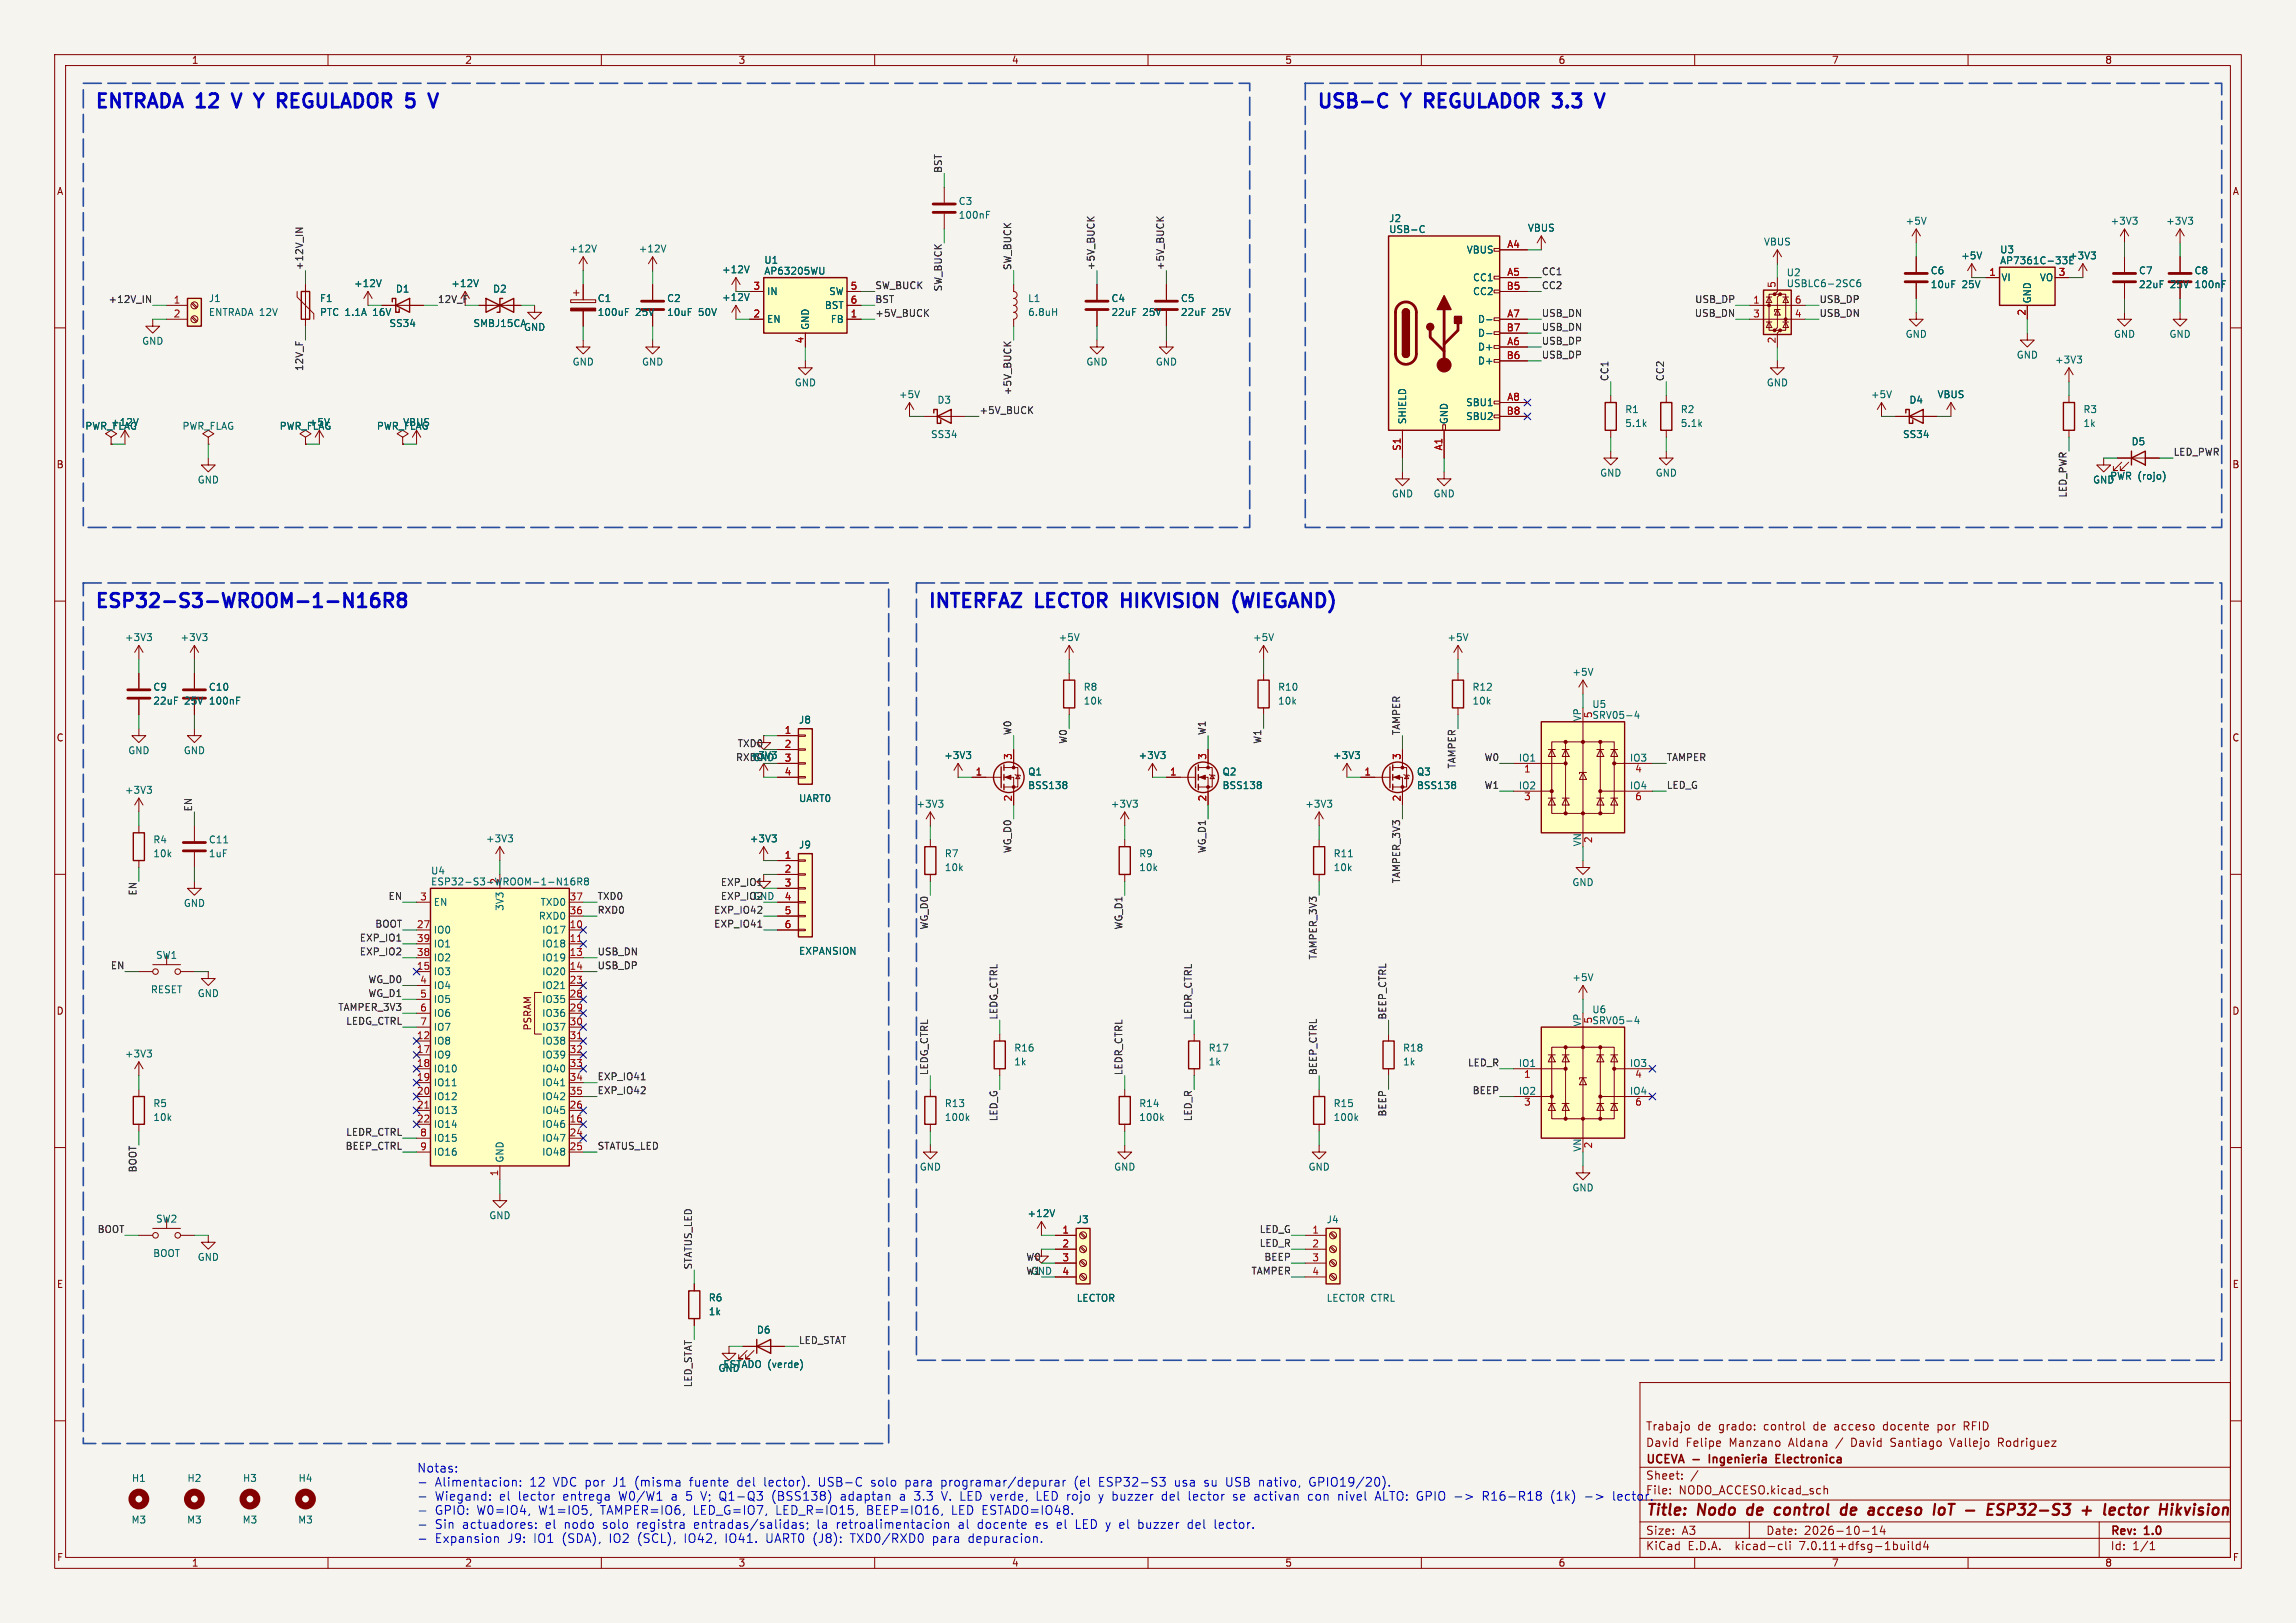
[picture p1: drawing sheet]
<svg xmlns="http://www.w3.org/2000/svg" width="420mm" height="297mm" viewBox="0 0 420 297" stroke-linecap="round" stroke-linejoin="round" font-family="sans-serif">
<defs><g id="words">
<g font-size="3.5" fill="#0000c2">
<text x="17.2" y="20.5">ENTRADA 12</text>
<text x="43.9" y="20.5">V</text>
<text x="48.9" y="20.5">Y</text>
<text x="54" y="20.5">REGULADOR 5</text>
<text x="240.8" y="20.5">USB-C</text>
<text x="256.8" y="20.5">Y</text>
<text x="261.8" y="20.5">REGULADOR 3.3</text>
<text x="17.2" y="111.9">ESP32-S3-WROOM-1-N16R8</text>
<text x="169.6" y="111.9">INTERFAZ</text>
<text x="189.7" y="111.9">LECTOR HIKVISION</text>
<text x="227.8" y="111.9">(WIEGAND)</text>
</g>
<g font-size="2.8" fill="#840000">
<text x="301" y="277.9">Title:</text>
<text x="310.6" y="277.9">Nodo</text>
<text x="320.5" y="277.9">de</text>
<text x="326.3" y="277.9">control</text>
<text x="339.2" y="277.9">de</text>
<text x="345.1" y="277.9">acceso</text>
<text x="364.4" y="277.9">-</text>
<text x="369.2" y="277.9">ESP32-S3</text>
<text x="387.3" y="277.9">+</text>
<text x="392.1" y="277.9">lector</text>
<text x="403.1" y="277.9">Hikvision</text>
</g>
<g font-size="2.2" fill="#0000c2">
<text x="76.2" y="269.8">Notas:</text>
<text x="79.5" y="272.4">Alimentacion:</text>
<text x="79.5" y="274.9">Wiegand:</text>
<text x="91.4" y="274.9">el</text>
<text x="95" y="274.9">lector</text>
<text x="97" y="272.4">12</text>
<text x="101.4" y="272.4">VDC por</text>
<text x="103.3" y="274.9">entrega</text>
<text x="112.5" y="272.4">J1</text>
<text x="113.6" y="274.9">W0/W1</text>
<text x="116.6" y="272.4">(misma</text>
<text x="123.3" y="274.9">a</text>
<text x="126.2" y="274.9">5</text>
<text x="126.8" y="272.4">fuente</text>
<text x="129" y="274.9">V; Q1-Q3</text>
<text x="135.7" y="272.4">del</text>
<text x="140.7" y="272.4">lector).</text>
<text x="142.3" y="274.9">(BSS138)</text>
<text x="150.8" y="272.4">USB-C</text>
<text x="155" y="274.9">adaptan</text>
<text x="160.5" y="272.4">solo</text>
<text x="165.9" y="274.9">a</text>
<text x="166.9" y="272.4">para</text>
<text x="168.7" y="274.9">3.3</text>
<text x="173.6" y="272.4">programar/depurar</text>
<text x="173.9" y="274.9">V. LED verde,</text>
<text x="191.6" y="274.9">LED rojo</text>
<text x="198.1" y="272.4">(el</text>
<text x="202.8" y="272.4">ESP32-S3</text>
<text x="203.3" y="274.9">y buzzer</text>
<text x="215.1" y="274.9">del</text>
<text x="216.8" y="272.4">usa</text>
<text x="220.1" y="274.9">lector</text>
<text x="222.3" y="272.4">su</text>
<text x="226.4" y="272.4">USB</text>
<text x="228.4" y="274.9">se</text>
<text x="232.4" y="274.9">activan</text>
<text x="232.6" y="272.4">nativo,</text>
<text x="241.9" y="272.4">GPIO19/20).</text>
<text x="242.4" y="274.9">con</text>
<text x="248" y="274.9">nivel</text>
<text x="255" y="274.9">ALTO: GPIO -&gt;</text>
<text x="275" y="274.9">R16-R18</text>
<text x="287.6" y="274.9">(1k)</text>
<text x="293.9" y="274.9">-&gt;</text>
<text x="299.2" y="274.9">lector.</text>
<text x="79.5" y="277.5">GPIO:</text>
<text x="79.5" y="280.1">Sin</text>
<text x="84.6" y="280.1">actuadores:</text>
<text x="87.3" y="277.5">W0=IO4,</text>
<text x="98.7" y="277.5">W1=IO5,</text>
<text x="99.9" y="280.1">el</text>
<text x="103.5" y="280.1">nodo</text>
<text x="110.1" y="277.5">TAMPER=IO6,</text>
<text x="110.6" y="280.1">solo</text>
<text x="117" y="280.1">registra</text>
<text x="127.2" y="277.5">LED_G=IO7,</text>
<text x="127.6" y="280.1">entradas/salidas;</text>
<text x="142.5" y="277.5">LED_R=IO15,</text>
<text x="150.3" y="280.1">la</text>
<text x="153.9" y="280.1">retroalimentacion</text>
<text x="159.2" y="277.5">BEEP=IO16,</text>
<text x="174.9" y="277.5">LED ESTADO=IO48.</text>
<text x="176.4" y="280.1">al</text>
<text x="180" y="280.1">docente</text>
<text x="190.8" y="280.1">es</text>
<text x="194.8" y="280.1">el</text>
<text x="198.3" y="280.1">LED y el</text>
<text x="210.2" y="280.1">buzzer</text>
<text x="219.4" y="280.1">del</text>
<text x="224.4" y="280.1">lector.</text>
<text x="79.5" y="282.7">Expansion</text>
<text x="92.9" y="282.7">J9:</text>
<text x="97.8" y="282.7">IO1</text>
<text x="103.1" y="282.7">(SDA),</text>
<text x="111.9" y="282.7">IO2</text>
<text x="117.2" y="282.7">(SCL),</text>
<text x="125.8" y="282.7">IO42,</text>
<text x="133.4" y="282.7">IO41.</text>
<text x="141.1" y="282.7">UART0 (J8):</text>
<text x="156.8" y="282.7">TXD0/RXD0</text>
<text x="171.9" y="282.7">para</text>
<text x="178.6" y="282.7">depuracion.</text>
</g>
<g font-size="2.1" fill="#840000">
<text x="301" y="262">Trabajo</text>
<text x="310.5" y="262">de</text>
<text x="314.4" y="262">grado:</text>
<text x="322.8" y="262">control</text>
<text x="332" y="262">de</text>
<text x="336" y="262">acceso</text>
<text x="345.1" y="262">docente</text>
<text x="355.2" y="262">por</text>
<text x="360.1" y="262">RFID</text>
<text x="301" y="268.2">UCEVA -</text>
<text x="301" y="265">David</text>
<text x="308.4" y="265">Felipe</text>
<text x="313.3" y="268.2">Ingenieria</text>
<text x="316.4" y="265">Manzano</text>
<text x="326.1" y="268.2">Electronica</text>
<text x="327.4" y="265">Aldana</text>
<text x="336.2" y="265">/</text>
<text x="339.1" y="265">David</text>
<text x="346.4" y="265">Santiago</text>
<text x="357.5" y="265">Vallejo</text>
<text x="366.4" y="265">Rodriguez</text>
<text x="301" y="271">Sheet:</text>
<text x="307.1" y="273.7">NODO_ACCESO.kicad_sch</text>
<text x="301" y="281.1">Size:</text>
<text x="307.6" y="281.1">A3</text>
<text x="323" y="281.1">Date:</text>
<text x="330" y="281.1">2026-10-14</text>
<text x="386" y="281.3">Rev:</text>
<text x="392.4" y="281.3">1.0</text>
<text x="301" y="283.9">KiCad</text>
<text x="308.7" y="283.9">E.D.A.</text>
<text x="317.6" y="283.9">kicad-cli</text>
<text x="329.5" y="283.9">7.0.11+dfsg-1build4</text>
<text x="386" y="283.9">Id:</text>
<text x="390.1" y="283.9">1/1</text>
</g>
<text font-size="2.1" fill="#0000c2" x="301" y="273.7">File:</text>
<g font-size="1.8" fill="#840000">
<text x="35" y="11.9">1</text>
<text x="85" y="11.9">2</text>
<text x="135" y="11.9">3</text>
<text x="185" y="11.9">4</text>
<text x="235" y="11.9">5</text>
<text x="285" y="11.9">6</text>
<text x="335" y="11.9">7</text>
<text x="385" y="11.9">8</text>
<text x="10.3" y="35.9">A</text>
<text x="408.3" y="35.9">A</text>
<text x="10.3" y="85.9">B</text>
<text x="408.2" y="85.9">B</text>
<text x="10.3" y="135.9">C</text>
<text x="408.2" y="135.9">C</text>
<text x="10.3" y="185.9">D</text>
<text x="408.2" y="185.9">D</text>
<text x="97.4" y="188.7" transform="rotate(-90 97.4 188.7)">PSRAM</text>
<text x="10.3" y="235.9">E</text>
<text x="408.3" y="235.9">E</text>
<text x="10.3" y="285.9">F</text>
<text x="35" y="286.9">1</text>
<text x="85" y="286.9">2</text>
<text x="135" y="286.9">3</text>
<text x="185" y="286.9">4</text>
<text x="235" y="286.9">5</text>
<text x="285" y="286.9">6</text>
<text x="335" y="286.9">7</text>
<text x="385" y="286.9">8</text>
<text x="408.3" y="285.9">F</text>
</g>
<g font-size="1.8" fill="#0f0f0f">
<text x="172.4" y="31.8" transform="rotate(-90 172.4 31.8)">BST</text>
<text x="55.5" y="49.5" transform="rotate(-90 55.5 49.5)">+12V_IN</text>
<text x="160" y="53">SW_BUCK</text>
<text x="172.4" y="53.4" transform="rotate(-90 172.4 53.4)">SW_BUCK</text>
<text x="185.1" y="49.5" transform="rotate(-90 185.1 49.5)">SW_BUCK</text>
<text x="200.3" y="49.5" transform="rotate(-90 200.3 49.5)">+5V_BUCK</text>
<text x="213" y="49.5" transform="rotate(-90 213 49.5)">+5V_BUCK</text>
<text x="281.9" y="50.5">CC1</text>
<text x="281.9" y="53">CC2</text>
<text x="19.8" y="55.5">+12V_IN</text>
<text x="80" y="55.5">12V_F</text>
<text x="160" y="55.5">BST</text>
<text x="160" y="58.1">+5V_BUCK</text>
<text x="281.9" y="58.1">USB_DN</text>
<text x="309.9" y="58.1">USB_DN</text>
<text x="310" y="55.5">USB_DP</text>
<text x="332.7" y="58.1">USB_DN</text>
<text x="332.7" y="55.5">USB_DP</text>
<text x="281.9" y="65.7">USB_DP</text>
<text x="281.9" y="63.2">USB_DP</text>
<text x="281.9" y="60.6">USB_DN</text>
<text x="55.5" y="68" transform="rotate(-90 55.5 68)">12V_F</text>
<text x="294.3" y="69.8" transform="rotate(-90 294.3 69.8)">CC1</text>
<text x="304.4" y="69.8" transform="rotate(-90 304.4 69.8)">CC2</text>
<text x="179.1" y="75.9">+5V_BUCK</text>
<text x="185.1" y="72.4" transform="rotate(-90 185.1 72.4)">+5V_BUCK</text>
<text x="397.5" y="83.5">LED_PWR</text>
<text x="378.1" y="91.2" transform="rotate(-90 378.1 91.2)">LED_PWR</text>
<text x="134.8" y="136.8">TXD0</text>
<text x="185.1" y="134.6" transform="rotate(-90 185.1 134.6)">W0</text>
<text x="195.2" y="136.2" transform="rotate(-90 195.2 136.2)">W0</text>
<text x="220.6" y="134.6" transform="rotate(-90 220.6 134.6)">W1</text>
<text x="230.8" y="136.2" transform="rotate(-90 230.8 136.2)">W1</text>
<text x="256.2" y="134.6" transform="rotate(-90 256.2 134.6)">TAMPER</text>
<text x="134.5" y="139.4">RXD0</text>
<text x="266.3" y="140.7" transform="rotate(-90 266.3 140.7)">TAMPER</text>
<text x="271.5" y="139.4">W0</text>
<text x="304.8" y="139.4">TAMPER</text>
<text x="35.2" y="148.6" transform="rotate(-90 35.2 148.6)">EN</text>
<text x="271.5" y="144.4">W1</text>
<text x="304.8" y="144.4">LED_G</text>
<text x="185.1" y="156.2" transform="rotate(-90 185.1 156.2)">WG_D0</text>
<text x="220.6" y="156.2" transform="rotate(-90 220.6 156.2)">WG_D1</text>
<text x="256.2" y="161.7" transform="rotate(-90 256.2 161.7)">TAMPER_3V3</text>
<text x="25.1" y="164" transform="rotate(-90 25.1 164)">EN</text>
<text x="71" y="164.8">EN</text>
<text x="109.2" y="164.8">TXD0</text>
<text x="109.2" y="167.3">RXD0</text>
<text x="130.5" y="167.3">EXP_IO42</text>
<text x="131.8" y="162.2">EXP_IO1</text>
<text x="131.8" y="164.8">EXP_IO2</text>
<text x="137.7" y="164.9">GND</text>
<text x="65.7" y="172.4">EXP_IO1</text>
<text x="68.6" y="169.8">BOOT</text>
<text x="130.5" y="169.8">EXP_IO41</text>
<text x="169.8" y="170.2" transform="rotate(-90 169.8 170.2)">WG_D0</text>
<text x="205.4" y="170.2" transform="rotate(-90 205.4 170.2)">WG_D1</text>
<text x="20.2" y="177.5">EN</text>
<text x="65.7" y="174.9">EXP_IO2</text>
<text x="67.3" y="180">WG_D0</text>
<text x="109.2" y="177.5">USB_DP</text>
<text x="109.2" y="174.9">USB_DN</text>
<text x="241" y="175.7" transform="rotate(-90 241 175.7)">TAMPER_3V3</text>
<text x="61.8" y="185.1">TAMPER_3V3</text>
<text x="67.3" y="182.5">WG_D1</text>
<text x="63.2" y="187.6">LEDG_CTRL</text>
<text x="182.5" y="186.7" transform="rotate(-90 182.5 186.7)">LEDG_CTRL</text>
<text x="218.1" y="186.7" transform="rotate(-90 218.1 186.7)">LEDR_CTRL</text>
<text x="253.7" y="186.7" transform="rotate(-90 253.7 186.7)">BEEP_CTRL</text>
<text x="109.2" y="197.8">EXP_IO41</text>
<text x="169.8" y="196.8" transform="rotate(-90 169.8 196.8)">LEDG_CTRL</text>
<text x="205.4" y="196.8" transform="rotate(-90 205.4 196.8)">LEDR_CTRL</text>
<text x="241" y="196.8" transform="rotate(-90 241 196.8)">BEEP_CTRL</text>
<text x="268.4" y="195.2">LED_R</text>
<text x="109.2" y="200.3">EXP_IO42</text>
<text x="269.3" y="200.3">BEEP</text>
<text x="63.2" y="207.9">LEDR_CTRL</text>
<text x="182.5" y="205.3" transform="rotate(-90 182.5 205.3)">LED_G</text>
<text x="218.1" y="205.3" transform="rotate(-90 218.1 205.3)">LED_R</text>
<text x="253.7" y="204.4" transform="rotate(-90 253.7 204.4)">BEEP</text>
<text x="25.1" y="214.7" transform="rotate(-90 25.1 214.7)">BOOT</text>
<text x="63.1" y="210.5">BEEP_CTRL</text>
<text x="109.2" y="210.5">STATUS_LED</text>
<text x="17.8" y="225.7">BOOT</text>
<text x="230.3" y="225.7">LED_G</text>
<text x="126.7" y="232.4" transform="rotate(-90 126.7 232.4)">STATUS_LED</text>
<text x="187.6" y="230.8">W0</text>
<text x="187.6" y="233.3">W1</text>
<text x="228.8" y="233.3">TAMPER</text>
<text x="230.3" y="228.3">LED_R</text>
<text x="231.2" y="230.8">BEEP</text>
<text x="146" y="246">LED_STAT</text>
<text x="126.7" y="254" transform="rotate(-90 126.7 254)">LED_STAT</text>
</g>
<g font-size="1.8" fill="#006464">
<text x="175.3" y="37.7">C3</text>
<text x="175.3" y="40.2">100nF</text>
<text x="254" y="40.8">J2</text>
<text x="348.5" y="41.3">+5V</text>
<text x="386" y="41.3">+3V3</text>
<text x="396.1" y="41.3">+3V3</text>
<text x="104" y="46.4">+12V</text>
<text x="116.7" y="46.4">+12V</text>
<text x="254" y="42.8">USB-C</text>
<text x="268.2" y="46.6">VBUS</text>
<text x="279.4" y="42.6">VBUS</text>
<text x="322.6" y="45.1">VBUS</text>
<text x="358.6" y="47.7">+5V</text>
<text x="365.8" y="46.6">U3</text>
<text x="378.4" y="47.7">+3V3</text>
<text x="64.7" y="52.7">+12V</text>
<text x="72.3" y="53.7">D1</text>
<text x="82.4" y="52.7">+12V</text>
<text x="90.1" y="53.7">D2</text>
<text x="132" y="50.2">+12V</text>
<text x="139.7" y="48.5">U1</text>
<text x="139.7" y="50.5">AP63205WU</text>
<text x="269.4" y="51.7">CC1</text>
<text x="326.7" y="50.7">U2</text>
<text x="326.7" y="52.7">USBLC6-2SC6</text>
<text x="353.1" y="50.4">C6</text>
<text x="353.1" y="52.9">10uF</text>
<text x="358.9" y="52.9">25V</text>
<text x="365.8" y="48.6">AP7361C-33E</text>
<text x="366" y="51.7">VI</text>
<text x="373" y="51.7">VO</text>
<text x="391.2" y="50.4">C7</text>
<text x="391.2" y="52.9">22uF</text>
<text x="397" y="52.9">25V 100nF</text>
<text x="401.3" y="50.4">C8</text>
<text x="38.1" y="55.5">J1</text>
<text x="38.1" y="58">ENTRADA 12V</text>
<text x="58.4" y="55.5">F1</text>
<text x="58.4" y="58">PTC 1.1A</text>
<text x="68.4" y="58">16V</text>
<text x="109.2" y="55.5">C1</text>
<text x="109.2" y="58">100uF</text>
<text x="116.3" y="58">25V</text>
<text x="121.9" y="55.5">C2</text>
<text x="121.9" y="58">10uF</text>
<text x="127.8" y="58">50V</text>
<text x="132" y="55.3">+12V</text>
<text x="140.2" y="59.3">EN</text>
<text x="140.2" y="54.2">IN</text>
<text x="150.8" y="56.7">BST</text>
<text x="151.6" y="54.2">SW</text>
<text x="151.9" y="59.3">FB</text>
<text x="188" y="58">6.8uH</text>
<text x="188" y="55.5">L1</text>
<text x="203.2" y="55.5">C4</text>
<text x="203.2" y="58">22uF</text>
<text x="209" y="58">25V</text>
<text x="215.9" y="55.5">C5</text>
<text x="215.9" y="58">22uF</text>
<text x="221.7" y="58">25V</text>
<text x="269.4" y="54.2">CC2</text>
<text x="270.3" y="59.3">D-</text>
<text x="371.7" y="55.6" transform="rotate(-90 371.7 55.6)">GND</text>
<text x="25.9" y="63.3">GND</text>
<text x="71.1" y="60">SS34</text>
<text x="86.5" y="60">SMBJ15CA</text>
<text x="95.8" y="60.7">GND</text>
<text x="148.2" y="60.5" transform="rotate(-90 148.2 60.5)">GND</text>
<text x="270.3" y="64.4">D+</text>
<text x="270.3" y="61.8">D-</text>
<text x="348.5" y="62">GND</text>
<text x="368.8" y="65.8">GND</text>
<text x="386.6" y="62">GND</text>
<text x="396.7" y="62">GND</text>
<text x="104.6" y="67.1">GND</text>
<text x="117.3" y="67.1">GND</text>
<text x="145.3" y="70.9">GND</text>
<text x="198.6" y="67.1">GND</text>
<text x="211.3" y="67.1">GND</text>
<text x="270.3" y="66.9">D+</text>
<text x="323.1" y="70.9">GND</text>
<text x="375.8" y="66.7">+3V3</text>
<text x="164.3" y="73.1">+5V</text>
<text x="171.4" y="74.1">D3</text>
<text x="257.4" y="77.7" transform="rotate(-90 257.4 77.7)">SHIELD</text>
<text x="265" y="77.7" transform="rotate(-90 265 77.7)">GND</text>
<text x="268.1" y="74.5">SBU1</text>
<text x="268.1" y="77.1">SBU2</text>
<text x="297.2" y="75.8">R1</text>
<text x="307.4" y="75.8">R2</text>
<text x="342.1" y="73.1">+5V</text>
<text x="349.2" y="74.1">D4</text>
<text x="354.3" y="73.1">VBUS</text>
<text x="381" y="75.8">R3</text>
<text x="15.5" y="78.8">PWR_FLAG</text>
<text x="20.2" y="78.1">+12V</text>
<text x="33.3" y="78.8">PWR_FLAG</text>
<text x="51.1" y="78.8">PWR_FLAG</text>
<text x="56.4" y="78.1">+5V</text>
<text x="68.8" y="78.8">PWR_FLAG</text>
<text x="73.6" y="78.1">VBUS</text>
<text x="170.2" y="80.4">SS34</text>
<text x="297.2" y="78.3">5.1k</text>
<text x="307.4" y="78.3">5.1k</text>
<text x="348" y="80.4">SS34</text>
<text x="381" y="78.3">1k</text>
<text x="389.8" y="81.7">D5</text>
<text x="36.1" y="88.7">GND</text>
<text x="292.6" y="87.4">GND</text>
<text x="302.8" y="87.4">GND</text>
<text x="382.8" y="88.7">GND</text>
<text x="385.9" y="88">PWR (rojo)</text>
<text x="254.5" y="91.2">GND</text>
<text x="262.1" y="91.2">GND</text>
<text x="22.8" y="117.5">+3V3</text>
<text x="32.9" y="117.5">+3V3</text>
<text x="193.5" y="117.5">+5V</text>
<text x="229.1" y="117.5">+5V</text>
<text x="264.7" y="117.5">+5V</text>
<text x="287.5" y="123.9">+5V</text>
<text x="27.9" y="126.6">C9</text>
<text x="27.9" y="129.1">22uF</text>
<text x="33.8" y="129.1">25V 100nF</text>
<text x="38.1" y="126.6">C10</text>
<text x="198.1" y="126.6">R8</text>
<text x="198.1" y="129.1">10k</text>
<text x="233.7" y="129.1">10k</text>
<text x="233.7" y="126.6">R10</text>
<text x="269.3" y="126.6">R12</text>
<text x="269.3" y="129.1">10k</text>
<text x="291.2" y="129.7">U5</text>
<text x="291.2" y="131.7">SRV05-4</text>
<text x="291.5" y="131.5" transform="rotate(-90 291.5 131.5)">5</text>
<text x="146.1" y="132.6">J8</text>
<text x="289.3" y="132.1" transform="rotate(-90 289.3 132.1)">VP</text>
<text x="23.4" y="138.2">GND</text>
<text x="33.5" y="138.2">GND</text>
<text x="137.1" y="139.1">+3V3</text>
<text x="137.7" y="139.5">GND</text>
<text x="172.6" y="139.1">+3V3</text>
<text x="188" y="142.1">Q1</text>
<text x="208.2" y="139.1">+3V3</text>
<text x="223.5" y="142.1">Q2</text>
<text x="243.7" y="139.1">+3V3</text>
<text x="259.1" y="142.1">Q3</text>
<text x="277.7" y="139.4">IO1</text>
<text x="298" y="139.4">IO3</text>
<text x="22.8" y="145.5">+3V3</text>
<text x="146.1" y="147">UART0</text>
<text x="167.5" y="148">+3V3</text>
<text x="188" y="144.6">BSS138</text>
<text x="203.1" y="148">+3V3</text>
<text x="223.5" y="144.6">BSS138</text>
<text x="238.7" y="148">+3V3</text>
<text x="259.1" y="144.6">BSS138</text>
<text x="277.7" y="144.5">IO2</text>
<text x="298" y="144.5">IO4</text>
<text x="27.9" y="154.5">R4</text>
<text x="38.1" y="154.5">C11</text>
<text x="88.8" y="154.3">+3V3</text>
<text x="137.1" y="154.3">+3V3</text>
<text x="146.1" y="155.5">J9</text>
<text x="289.3" y="155" transform="rotate(-90 289.3 155)">VN</text>
<text x="27.9" y="157.1">10k</text>
<text x="38.1" y="157.1">1uF</text>
<text x="78.7" y="160.2">U4</text>
<text x="91.2" y="162" transform="rotate(-90 91.2 162)">2</text>
<text x="172.7" y="157.1">R7</text>
<text x="172.7" y="159.6">10k</text>
<text x="208.3" y="157.1">R9</text>
<text x="208.3" y="159.6">10k</text>
<text x="243.8" y="159.6">10k</text>
<text x="243.8" y="157.1">R11</text>
<text x="33.5" y="166.2">GND</text>
<text x="78.7" y="162.2">ESP32-S3-WROOM-1-N16R8</text>
<text x="79.2" y="166">EN</text>
<text x="92.3" y="166.8" transform="rotate(-90 92.3 166.8)">3V3</text>
<text x="98.8" y="166">TXD0</text>
<text x="287.5" y="162.3">GND</text>
<text x="79.2" y="171">IO0</text>
<text x="79.2" y="173.6">IO1</text>
<text x="98.5" y="168.5">RXD0</text>
<text x="99.1" y="171">IO17</text>
<text x="99.1" y="173.6">IO18</text>
<text x="28.4" y="175.7">SW1</text>
<text x="79.2" y="178.7">IO3</text>
<text x="79.2" y="176.1">IO2</text>
<text x="99.1" y="176.1">IO19</text>
<text x="99.1" y="178.7">IO20</text>
<text x="146.1" y="174.9">EXPANSION</text>
<text x="287.5" y="179.7">+5V</text>
<text x="27.5" y="182">RESET</text>
<text x="36.1" y="182.7">GND</text>
<text x="79.2" y="181.2">IO4</text>
<text x="79.2" y="183.7">IO5</text>
<text x="99.1" y="181.2">IO21</text>
<text x="99.1" y="183.7">IO35</text>
<text x="291.2" y="185.6">U6</text>
<text x="79.2" y="191.4">IO8</text>
<text x="79.2" y="186.3">IO6</text>
<text x="79.2" y="188.8">IO7</text>
<text x="99.1" y="186.3">IO36</text>
<text x="99.1" y="188.8">IO37</text>
<text x="99.1" y="191.4">IO38</text>
<text x="289.3" y="188" transform="rotate(-90 289.3 188)">VP</text>
<text x="291.2" y="187.6">SRV05-4</text>
<text x="291.5" y="187.4" transform="rotate(-90 291.5 187.4)">5</text>
<text x="22.8" y="193.7">+3V3</text>
<text x="79.2" y="193.9">IO9</text>
<text x="79.2" y="196.4">IO10</text>
<text x="99.1" y="193.9">IO39</text>
<text x="99.1" y="196.4">IO40</text>
<text x="185.4" y="192.6">R16</text>
<text x="185.4" y="195.2">1k</text>
<text x="221" y="192.6">R17</text>
<text x="221" y="195.2">1k</text>
<text x="256.6" y="192.6">R18</text>
<text x="256.6" y="195.2">1k</text>
<text x="277.7" y="195.3">IO1</text>
<text x="298" y="195.3">IO3</text>
<text x="27.9" y="202.8">R5</text>
<text x="79.2" y="199">IO11</text>
<text x="79.2" y="201.5">IO12</text>
<text x="99.1" y="199">IO41</text>
<text x="99.1" y="201.5">IO42</text>
<text x="172.7" y="202.8">R13</text>
<text x="208.3" y="202.8">R14</text>
<text x="243.8" y="202.8">R15</text>
<text x="277.7" y="200.4">IO2</text>
<text x="298" y="200.4">IO4</text>
<text x="27.9" y="205.3">10k</text>
<text x="79.2" y="204.1">IO13</text>
<text x="79.2" y="206.6">IO14</text>
<text x="79.2" y="209.1">IO15</text>
<text x="99.1" y="206.6">IO46</text>
<text x="99.1" y="209.1">IO47</text>
<text x="99.1" y="204.1">IO45</text>
<text x="172.7" y="205.3">100k</text>
<text x="208.3" y="205.3">100k</text>
<text x="243.8" y="205.3">100k</text>
<text x="79.2" y="211.7">IO16</text>
<text x="92.3" y="212.9" transform="rotate(-90 92.3 212.9)">GND</text>
<text x="99.1" y="211.7">IO48</text>
<text x="168.1" y="214.4">GND</text>
<text x="203.7" y="214.4">GND</text>
<text x="239.3" y="214.4">GND</text>
<text x="289.3" y="210.9" transform="rotate(-90 289.3 210.9)">VN</text>
<text x="287.5" y="218.2">GND</text>
<text x="28.4" y="223.9">SW2</text>
<text x="89.4" y="223.3">GND</text>
<text x="187.9" y="222.9">+12V</text>
<text x="196.9" y="224.1">J3</text>
<text x="242.6" y="224.1">J4</text>
<text x="27.9" y="230.2">BOOT</text>
<text x="36.1" y="230.9">GND</text>
<text x="188.5" y="233.5">GND</text>
<text x="129.5" y="238.4">R6</text>
<text x="196.9" y="238.4">LECTOR</text>
<text x="242.6" y="238.4">LECTOR CTRL</text>
<text x="129.5" y="240.9">1k</text>
<text x="138.4" y="244.2">D6</text>
<text x="131.3" y="251.2">GND</text>
<text x="132.2" y="250.5">ESTADO (verde)</text>
<text x="24" y="271.4">H1</text>
<text x="34.2" y="271.4">H2</text>
<text x="44.3" y="271.4">H3</text>
<text x="54.5" y="271.4">H4</text>
<text x="24" y="279">M3</text>
<text x="34.1" y="279">M3</text>
<text x="44.3" y="279">M3</text>
<text x="54.4" y="279">M3</text>
</g>
<g font-size="1.8" fill="#a90000">
<text x="275.6" y="45.5">A4</text>
<text x="137.7" y="53.1">3</text>
<text x="155.5" y="53.1">5</text>
<text x="275.5" y="53.1">B5</text>
<text x="275.6" y="50.5">A5</text>
<text x="324.9" y="52.8" transform="rotate(-90 324.9 52.8)">5</text>
<text x="363.8" y="50.5">1</text>
<text x="376.5" y="50.5">3</text>
<text x="31.7" y="55.6">1</text>
<text x="31.7" y="58.2">2</text>
<text x="137.7" y="58.2">2</text>
<text x="155.5" y="58.2">1</text>
<text x="155.5" y="55.6">6</text>
<text x="275.6" y="58.2">A7</text>
<text x="320.6" y="55.6">1</text>
<text x="320.6" y="58.2">3</text>
<text x="328.2" y="58.2">4</text>
<text x="328.2" y="55.6">6</text>
<text x="370.6" y="57.9" transform="rotate(-90 370.6 57.9)">2</text>
<text x="147.1" y="62.9" transform="rotate(-90 147.1 62.9)">4</text>
<text x="275.5" y="65.8">B6</text>
<text x="275.5" y="60.7">B7</text>
<text x="275.6" y="63.2">A6</text>
<text x="324.9" y="62.9" transform="rotate(-90 324.9 62.9)">2</text>
<text x="275.5" y="75.9">B8</text>
<text x="275.6" y="73.4">A8</text>
<text x="256.3" y="82.6" transform="rotate(-90 256.3 82.6)">S1</text>
<text x="263.9" y="82.5" transform="rotate(-90 263.9 82.5)">A1</text>
<text x="143.4" y="134.4">1</text>
<text x="143.4" y="136.9">2</text>
<text x="143.4" y="139.4">3</text>
<text x="143.4" y="142">4</text>
<text x="178.4" y="142">1</text>
<text x="185.2" y="139.1" transform="rotate(-90 185.2 139.1)">3</text>
<text x="213.9" y="142">1</text>
<text x="220.7" y="139.1" transform="rotate(-90 220.7 139.1)">3</text>
<text x="249.5" y="142">1</text>
<text x="256.3" y="139.1" transform="rotate(-90 256.3 139.1)">3</text>
<text x="278.7" y="141.7">1</text>
<text x="299" y="141.7">4</text>
<text x="185.2" y="146.8" transform="rotate(-90 185.2 146.8)">2</text>
<text x="220.7" y="146.8" transform="rotate(-90 220.7 146.8)">2</text>
<text x="256.3" y="146.8" transform="rotate(-90 256.3 146.8)">2</text>
<text x="278.7" y="146.8">3</text>
<text x="299" y="146.8">6</text>
<text x="291.5" y="154.4" transform="rotate(-90 291.5 154.4)">2</text>
<text x="143.4" y="157.2">1</text>
<text x="143.4" y="159.8">2</text>
<text x="76.8" y="164.8">3</text>
<text x="104.1" y="167.4">36</text>
<text x="104.1" y="164.8">37</text>
<text x="143.4" y="162.3">3</text>
<text x="143.4" y="164.8">4</text>
<text x="143.4" y="167.4">5</text>
<text x="76.2" y="169.9">27</text>
<text x="76.2" y="172.5">39</text>
<text x="104.1" y="169.9">10</text>
<text x="104.1" y="172.5">11</text>
<text x="143.4" y="169.9">6</text>
<text x="76.2" y="177.5">15</text>
<text x="76.2" y="175">38</text>
<text x="104.1" y="175">13</text>
<text x="104.1" y="177.5">14</text>
<text x="76.8" y="180.1">4</text>
<text x="76.8" y="182.6">5</text>
<text x="76.8" y="185.2">6</text>
<text x="104.1" y="180.1">23</text>
<text x="104.1" y="182.6">28</text>
<text x="104.1" y="185.2">29</text>
<text x="76.2" y="190.2">12</text>
<text x="76.8" y="187.7">7</text>
<text x="104.1" y="187.7">30</text>
<text x="104.1" y="190.2">31</text>
<text x="76.2" y="192.8">17</text>
<text x="76.2" y="195.3">18</text>
<text x="76.2" y="197.9">19</text>
<text x="104.1" y="192.8">32</text>
<text x="104.1" y="195.3">33</text>
<text x="104.1" y="197.9">34</text>
<text x="278.7" y="197.6">1</text>
<text x="299" y="197.6">4</text>
<text x="76.2" y="200.4">20</text>
<text x="76.2" y="202.9">21</text>
<text x="104.1" y="202.9">26</text>
<text x="104.1" y="200.4">35</text>
<text x="278.7" y="202.6">3</text>
<text x="299" y="202.6">6</text>
<text x="76.2" y="205.5">22</text>
<text x="76.8" y="208">8</text>
<text x="104.1" y="205.5">16</text>
<text x="104.1" y="208">24</text>
<text x="76.8" y="210.6">9</text>
<text x="91.2" y="215.3" transform="rotate(-90 91.2 215.3)">1</text>
<text x="104.1" y="210.6">25</text>
<text x="291.5" y="210.3" transform="rotate(-90 291.5 210.3)">2</text>
<text x="194.2" y="225.8">1</text>
<text x="240" y="225.8">1</text>
<text x="194.2" y="228.3">2</text>
<text x="194.2" y="230.9">3</text>
<text x="194.2" y="233.4">4</text>
<text x="240" y="228.3">2</text>
<text x="240" y="230.9">3</text>
<text x="240" y="233.4">4</text>
</g>
</g></defs>
<path d="M0 0h420v297h-420z" fill="#f5f4ef" stroke="#f5f4ef" stroke-width=".18"/>
<g fill="none" stroke="#840000" stroke-width=".18">
<path d="M10 10h400v277h-400zM12 12h396v273h-396zM60 10v2M110 10v2M160 10v2M210 10v2M260 10v2M310 10v2M360 10v2M172.7 34.3v2.8M172.7 39.1v2.8M10 60h2"/>
<path d="M27.9 58.4v1.3h1.3l-1.3 1.3-1.2-1.3h1.2M30.5 58.4h3.8M30.5 55.9h3.8M35 58.1l.9 .8M35 55.5l.9 .9M35.2 57.9l.9 .9M35.2 55.4l.9 .8M54.4 53.3v1.1l3 3v1M55.9 52.1v7.6M67.3 53.3l-.8 1.3M67.3 53.3v2.6M67.3 53.3l.8 1.3"/>
<path d="M69.8 55.9h7.7M85.1 53.3l-.8 1.3M85.1 53.3v2.6M85.1 53.3l.8 1.3M87.6 55.9h7.6M97.8 55.9v1.3h1.3l-1.3 1.2-1.3-1.2h1.3M104.4 54.9h4.6v.5h-4.6zM104.9 53.6h1M105.4 53.1v1M106.7 47v2.5M106.7 52.1v2.8M106.7 56.9v2.8"/>
<path d="M106.7 47l-.8 1.3M106.7 47l.7 1.3M119.4 47l-.8 1.3M119.4 47v2.5M119.4 52.1v2.8M119.4 56.9v2.8M119.4 47l.7 1.3M134.6 55.9l-.7 1.3M134.6 50.8v2.5M134.6 55.9v2.5M134.6 55.9l.8 1.3M134.6 50.8l-.7 1.3"/>
<path d="M134.6 50.8l.8 1.3M137.2 58.4h2.5M137.2 53.3h2.5M154.9 58.4h2.6M154.9 53.3h2.6M154.9 55.9h2.6M185.4 52.1v1.2a.64 .64 0 0 1 .7 .7 .64 .64 0 0 1-.7 .6 .64 .64 0 0 1 .7 .6 .64 .64 0 0 1-.7 .7 .64 .64 0 0 1 .7 .6 .64 .64 0 0 1-.7 .7 .64 .64 0 0 1 .7 .6 .64 .64 0 0 1-.7 .6v1.3M200.7 52.1v2.8M200.7 56.9v2.8M213.4 52.1v2.8M213.4 56.9v2.8M273.3 58.2h1v.5h-1z"/>
<path d="M273.3 53.1h1v.5h-1zM273.3 50.5h1v.6h-1zM273.3 45.5h1v.5h-1zM274.3 45.7h5.1M274.3 50.8h5.1M274.3 58.4h5.1M274.3 53.3h5.1M281.9 43.2l-.7 1.3M281.9 43.2v2.5M281.9 43.2l.8 1.3M320 58.4h10.2M320 55.9h10.2"/>
<path d="M323.1 58.9h1M323.1 54.4h1M323.6 54.4l.5 1h-1zM323.6 58.9l.5 1h-1zM324.6 53.8h-1v6.7h1M325.1 56.6l.5 1.1h-1zM325.1 50.8v2.5l-.5 .5h1l-.5 .6v5.5l-.5 .6h1l-.5 .5v2.5M325.1 45.7l-.7 1.3M325.1 45.7v2.6M325.1 45.7l.8 1.3M325.6 56.6h-1v.4M325.6 53.8h1v6.7h-1"/>
<path d="M326.1 58.9h1.1M326.1 54.4h1.1M326.6 58.9l.6 1h-1.1zM326.6 54.4l.6 1h-1.1zM350.5 57.2v1.2h1.3l-1.3 1.3-1.3-1.3h1.3M350.5 41.9v2.6M350.5 47v2.8M350.5 51.8v2.8M350.5 41.9l-.7 1.3M350.5 41.9l.8 1.3M360.7 48.3l-.8 1.2M360.7 48.3v2.5"/>
<path d="M360.7 48.3l.7 1.2M363.2 50.8h2.6M370.8 55.9v2.5M375.9 50.8h2.6M381 48.3l-.8 1.2M381 48.3v2.5M381 48.3l.8 1.2M388.6 57.2v1.2h1.3l-1.3 1.3-1.3-1.3h1.3M388.6 41.9l-.7 1.3M388.6 41.9v2.6M388.6 47v2.8M388.6 51.8v2.8"/>
<path d="M388.6 41.9l.8 1.3M398.8 57.2v1.2h1.2l-1.2 1.3-1.3-1.3h1.3M398.8 41.9l-.8 1.3M398.8 41.9v2.6M398.8 47v2.8M398.8 51.8v2.8M398.8 41.9l.7 1.3M408 60h2M22.9 78.7l-.8 1.3M22.9 78.7v2.6M22.9 78.7l.7 1.3M58.4 78.7l-.7 1.3"/>
<path d="M58.4 78.7v2.6M58.4 78.7l.8 1.3M76.2 78.7l-.8 1.3M76.2 78.7v2.6M76.2 78.7l.8 1.3M106.7 62.2v1.3h1.2l-1.2 1.3-1.3-1.3h1.3M119.4 62.2v1.3h1.2l-1.2 1.3-1.3-1.3h1.3M147.3 66v1.3h1.3l-1.3 1.3-1.3-1.3h1.3M147.3 61v2.5M166.4 73.7l-.8 1.2M166.4 73.7v2.5M166.4 73.7l.7 1.2"/>
<path d="M168.9 76.2h7.6M200.7 62.2v1.3h1.2l-1.2 1.3-1.3-1.3h1.3M213.4 62.2v1.3h1.2l-1.2 1.3-1.3-1.3h1.3M256.5 78.7v5.1M263.9 77.7h.5v1h-.5zM264.2 78.7v5.1M273.3 75.9h1v.6h-1zM273.3 73.4h1v.5h-1zM273.3 65.8h1v.5h-1zM273.3 63.2h1v.6h-1zM273.3 60.7h1v.5h-1zM274.3 63.5h5.1"/>
<path d="M274.3 73.7h5.1M274.3 66h5.1M274.3 61h5.1M274.3 76.2h5.1M294.6 72.4v1.3M294.6 78.7v1.3M304.8 72.4v1.3M304.8 78.7v1.3M325.1 66v1.3h1.3l-1.3 1.3-1.3-1.3h1.3M344.2 73.7l-.8 1.2M344.2 73.7v2.5M344.2 73.7l.7 1.2"/>
<path d="M346.7 76.2h7.6M356.9 73.7l-.8 1.2M356.9 73.7v2.5M356.9 73.7l.7 1.2M370.8 61v1.2h1.3l-1.3 1.3-1.2-1.3h1.2M378.5 67.3v2.6M378.5 72.4v1.3M378.5 78.7v1.3M378.5 67.3l-.8 1.3M378.5 67.3l.7 1.3M20.3 80l1-.6-1-.7-1 .7 1 .6v1.3M20.3 81.3h.1"/>
<path d="M38.1 80l1-.6-1-.7-1 .7 1 .6v1.3M38.1 81.3h.1M38.1 83.8v1.3h1.3l-1.3 1.3-1.3-1.3h1.3M55.9 80l1-.6-1-.7-1 .7 1 .6v1.3M55.9 81.3h.1M73.7 80l1-.6-1-.7-1.1 .7 1.1 .6v1.3M73.7 81.3h.1M256.5 86.4v1.2h1.3l-1.3 1.3-1.2-1.3h1.2M264.2 86.4v1.2h1.2l-1.2 1.3-1.3-1.3h1.3M294.6 82.6v1.2h1.3l-1.3 1.3-1.2-1.3h1.2M304.8 82.6v1.2h1.3l-1.3 1.3-1.3-1.3h1.3M384.8 83.8v1.3h1.3l-1.3 1.3-1.3-1.3h1.3"/>
<path d="M387.3 83.8h7.7M388.1 84.6l-1.5 1.5h.7h-.7v-.8M389.4 84.6l-1.5 1.5h.7h-.7v-.8M10 110h2M25.4 118.1v2.6M25.4 118.1l-.8 1.3M25.4 118.1l.8 1.3M35.6 118.1v2.6M35.6 118.1l-.8 1.3M35.6 118.1l.7 1.3M195.6 118.1l-.8 1.3M195.6 118.1v2.6"/>
<path d="M195.6 118.1l.7 1.3M231.1 118.1l-.7 1.3M231.1 118.1v2.6M231.1 118.1l.8 1.3M266.7 118.1l-.8 1.3M266.7 118.1v2.6M266.7 118.1l.8 1.3M408 110h2M25.4 133.4v1.2h1.3l-1.3 1.3-1.3-1.3h1.3M25.4 123.2v2.8M25.4 128v2.8M35.6 133.4v1.2h1.2l-1.2 1.3-1.3-1.3h1.3"/>
<path d="M35.6 123.2v2.8M35.6 128v2.8M139.7 134.6v1.3h1.3l-1.3 1.3-1.3-1.3h1.3M139.7 139.7l-.8 1.3M139.7 139.7v2.5M139.7 139.7l.8 1.3M142.2 139.7h3.8M142.2 137.2h3.8M142.2 134.6h3.8M146 139.6h1.3v.2h-1.3zM146 137h1.3v.3h-1.3zM146 134.5h1.3v.2h-1.3z"/>
<path d="M175.3 139.7l-.8 1.3M175.3 139.7v2.5M175.3 139.7l.7 1.3M185.4 137.2v3.3M195.6 123.2v1.3M195.6 129.5v1.3M210.8 139.7l-.7 1.3M210.8 139.7v2.5M210.8 139.7l.8 1.3M221 137.2v3.3M231.1 123.2v1.3M231.1 129.5v1.3"/>
<path d="M246.4 139.7l-.8 1.3M246.4 139.7v2.5M246.4 139.7l.7 1.3M256.5 137.2v3.3M266.7 123.2v1.3M266.7 129.5v1.3M276.9 139.7h9.5M283.2 137.2h1.3M283.8 135.8h11.5v13h-11.5zM283.8 137.2l.7 1.2h-1.3zM285.7 137.2h1.3M286.4 137.2l.6 1.2h-1.3z"/>
<path d="M286.4 135.8v13M289.6 124.5v2.5M289.6 132.1v20.3M289.6 124.5l-.8 1.2M289.6 124.5l.7 1.2M292.1 137.2h1.3M292.7 137.2l.7 1.2h-1.3zM292.7 135.8v13M294.6 137.2h1.3M295.3 137.2l.6 1.2h-1.3zM295.3 139.7h7M10 160h2"/>
<path d="M25.4 146.1v2.5M25.4 151.1v1.3M25.4 157.5v1.3M25.4 146.1l-.8 1.2M25.4 146.1l.8 1.2M35.6 151.1v2.8M35.6 156v2.8M91.4 154.9l-.7 1.3M91.4 154.9v2.6M91.4 154.9l.8 1.3M139.7 154.9v2.6M139.7 154.9l-.8 1.3"/>
<path d="M139.7 154.9l.8 1.3M142.2 142.2h3.8M142.2 157.5h3.8M146 159.9h1.3v.2h-1.3zM146 157.4h1.3v.2h-1.3zM146 142.1h1.3v.3h-1.3zM170.2 148.6v2.5M170.2 153.7v1.2M170.2 148.6l-.8 1.3M170.2 148.6l.7 1.3M177.8 142.2h5.3M183.6 142.2h1.8v5.1"/>
<path d="M183.6 140.5h2.6v3.5h-2.6M185.7 141.7l.1 .2h.8l.1 .1M186.2 141.9l.4 .6h-.8zM205.7 148.6v2.5M205.7 153.7v1.2M205.7 148.6l-.7 1.3M205.7 148.6l.8 1.3M213.4 142.2h5.3M219.2 142.2h1.8v5.1M219.2 140.5h2.5v3.5h-2.5M221.2 141.7l.2 .2h.7l.1 .1M221.7 141.9l.4 .6h-.7z"/>
<path d="M241.3 148.6v2.5M241.3 153.7v1.2M241.3 148.6l-.8 1.3M241.3 148.6l.8 1.3M248.9 142.2h5.4M254.8 142.2h1.7v5.1M254.8 140.5h2.5v3.5h-2.5M256.8 141.7l.1 .2h.8l.1 .1M257.3 141.9l.4 .6h-.8zM276.9 144.8h6.9M283.2 146.1h1.3M283.8 146.1l.7 1.2h-1.3z"/>
<path d="M285.7 146.1h1.3M286.4 146.1l.6 1.2h-1.3zM289.6 157.5v1.3h1.2l-1.2 1.2-1.3-1.2h1.3M289.6 141.4l.6 1.2h-1.3zM290.2 141.4h-1.3v.2M292.1 146.1h1.3M292.7 146.1l.7 1.2h-1.3zM292.7 144.8h9.6M294.6 146.1h1.3M295.3 146.1l.6 1.2h-1.3zM408 160h2M25.4 177.8h2.5"/>
<path d="M27.9 176.5h5.1M30.5 174.8v1.7M33 177.8h2.6M35.6 161.3v1.3h1.2l-1.2 1.2-1.3-1.2h1.3M38.1 177.8v1.3h1.3l-1.3 1.2-1.3-1.2h1.3M76.2 165.1h2.5M76.2 170.2h2.5M76.2 177.8h2.5M76.2 172.7h2.5M76.2 175.3h2.5M91.4 160v2.6M104.1 165.1h2.6"/>
<path d="M104.1 167.6h2.6M104.1 170.2h2.6M104.1 177.8h2.6M104.1 172.7h2.6M104.1 175.3h2.6M139.7 160v1.3h1.3l-1.3 1.3-1.3-1.3h1.3M142.2 160h3.8M142.2 162.6h3.8M142.2 165.1h3.8M142.2 167.6h3.8M142.2 170.2h3.8M146 170.1h1.3v.2h-1.3z"/>
<path d="M146 167.5h1.3v.3h-1.3zM146 165h1.3v.2h-1.3zM146 162.4h1.3v.3h-1.3zM170.2 160v1.3M205.7 160v1.3M241.3 160v1.3M25.4 194.3v2.6M25.4 199.4v1.3M25.4 194.3l-.8 1.3M25.4 194.3l.8 1.3M76.2 195.6h2.5M76.2 193h2.5"/>
<path d="M76.2 190.5h2.5M76.2 198.1h2.5M76.2 180.3h2.5M76.2 182.9h2.5M76.2 185.4h2.5M76.2 188h2.5M99.1 181.6h-1.3v7.6h1.3M104.1 195.6h2.6M104.1 193h2.6M104.1 190.5h2.6M104.1 198.1h2.6M104.1 180.3h2.6"/>
<path d="M104.1 182.9h2.6M104.1 185.4h2.6M104.1 188h2.6M170.2 199.4v1.3M182.9 189.2v1.3M182.9 195.6v1.3M205.7 199.4v1.3M218.4 189.2v1.3M218.4 195.6v1.3M241.3 199.4v1.3M254 189.2v1.3M254 195.6v1.3"/>
<path d="M276.9 195.6h9.5M283.2 193h1.3M283.8 191.6h11.5v13.1h-11.5zM283.8 193l.7 1.3h-1.3zM285.7 193h1.3M286.4 193l.6 1.3h-1.3zM286.4 191.6v13.1M289.6 197.2l.6 1.3h-1.3zM289.6 180.3v2.6M289.6 188v20.3M289.6 180.3l-.8 1.3M289.6 180.3l.7 1.3"/>
<path d="M290.2 197.2h-1.3v.3M292.1 193h1.3M292.7 193l.7 1.3h-1.3zM292.7 191.6v13.1M294.6 193h1.3M295.3 193l.6 1.3h-1.3zM295.3 195.6h7M10 210h2M25.4 205.7v1.3M76.2 200.7h2.5M76.2 205.7h2.5M76.2 203.2h2.5"/>
<path d="M76.2 208.3h2.5M76.2 210.8h2.5M91.4 218.4v1.3h1.3l-1.3 1.3-1.2-1.3h1.2M91.4 213.4v2.5M104.1 200.7h2.6M104.1 205.7h2.6M104.1 203.2h2.6M104.1 208.3h2.6M104.1 210.8h2.6M170.2 209.6v1.2h1.2l-1.2 1.3-1.3-1.3h1.3M170.2 205.7v1.3M205.7 209.6v1.2h1.3l-1.3 1.3-1.2-1.3h1.2"/>
<path d="M205.7 205.7v1.3M241.3 209.6v1.2h1.3l-1.3 1.3-1.3-1.3h1.3M241.3 205.7v1.3M276.9 200.7h6.9M283.2 201.9h1.3M283.8 201.9l.7 1.3h-1.3zM285.7 201.9h1.3M286.4 201.9l.6 1.3h-1.3zM289.6 213.4v1.2h1.2l-1.2 1.3-1.3-1.3h1.3M292.1 201.9h1.3M292.7 201.9l.7 1.3h-1.3zM292.7 200.7h9.6"/>
<path d="M294.6 201.9h1.3M295.3 201.9l.6 1.3h-1.3zM408 210h2M25.4 226.1h2.5M27.9 224.8h5.1M30.5 223v1.8M33 226.1h2.6M38.1 226.1v1.2h1.3l-1.3 1.3-1.3-1.3h1.3M127 234.9v1.3M190.5 228.6v1.3h1.3l-1.3 1.2-1.3-1.2h1.3M190.5 223.5l-.8 1.3M190.5 223.5v2.6"/>
<path d="M190.5 223.5l.8 1.3M193 226.1h3.8M193 228.6h3.8M193 231.1h3.8M193 233.7h3.8M197.6 233.3l.9 .9M197.6 230.8l.9 .8M197.6 228.3l.9 .8M197.6 225.7l.9 .9M197.8 233.2l.8 .8M197.8 230.6l.8 .9M197.8 228.1l.8 .8"/>
<path d="M197.8 225.6l.8 .8M238.8 226.1h3.8M238.8 228.6h3.8M238.8 231.1h3.8M238.8 233.7h3.8M243.3 233.3l.9 .9M243.3 230.8l.9 .8M243.3 228.3l.9 .8M243.3 225.7l.9 .9M243.5 233.2l.8 .8M243.5 230.6l.8 .9M243.5 228.1l.8 .8"/>
<path d="M243.5 225.6l.8 .8M10 260h2M127 241.3v1.3M133.3 246.4v1.2h1.3l-1.3 1.3-1.2-1.3h1.2M135.9 246.4h7.6M136.7 247.1l-1.6 1.6h.8h-.8v-.8M137.9 247.1l-1.5 1.6h.8h-.8v-.8M300 253h108v32h-108zM408 260h2M300 278.5h108M300 274.5h108M300 268.5h108"/>
<path d="M305.5 272.5v.1M307.7 270.5v.2M307.7 269.8v.1M308.5 260.7l.4 .1 .1 .2-.1 .5-.4 .2M310.6 269.1l-1.3 1.9M314.7 263.8v.2l-.7 .2M320 278.5v3M320.9 261.5v.2M320.9 260.8v.1M329.9 260.2v1.3l.3 .2M333.7 272.5h.5l.1 .9M342.5 279.7l.4-.4v1.5"/>
<path d="M344.3 279.2l-.4 1.1h1M344.7 279.8v1M354.5 260.7v1.5M354.5 261.6l.2 .1M354.7 260.7l-.2 .1M356.7 263.2l.5 1.5M359.3 261h.6M359.9 260.2h-.6v1.5M365.6 264h.6M366.2 263.2h-.6v1.5M384 278.5v6.5M60 285v2"/>
<path d="M110 285v2M160 285v2M210 285v2M260 285v2M300 281.5h108M310 285v2M325.6 282.6l.4 .1M326 283.5l-.4 .1M326.7 282.1v1.3l.2 .2M327.4 282.1v.1M327.4 282.6v1M340.7 280.2h1.2"/>
<path d="M342.5 280.8h.9M349.1 282.1v.1M349.1 282.6v1M349.8 282.1v1.3l.2 .2M351.2 282.7l-.4-.1-.3 .3v.4l.2 .2h.5M351.2 282.1v1.5M352.2 282l-.3 1.1h.9M352.6 282.6v1M360 285v2M393.3 283.6h.9M393.3 282.5l.4-.4v1.5"/>
<circle cx="35.6" cy="55.9" r=".63"/>
<circle cx="35.6" cy="58.4" r=".63"/>
<circle cx="28.4" cy="177.8" r=".51"/>
<circle cx="32.5" cy="177.8" r=".51"/>
<circle cx="28.4" cy="226.1" r=".51"/>
<circle cx="32.5" cy="226.1" r=".51"/>
<circle cx="198.1" cy="226.1" r=".63"/>
<circle cx="198.1" cy="233.7" r=".63"/>
<circle cx="198.1" cy="228.6" r=".63"/>
<circle cx="198.1" cy="231.1" r=".63"/>
<circle cx="243.8" cy="233.7" r=".63"/>
<circle cx="243.8" cy="226.1" r=".63"/>
<circle cx="243.8" cy="231.1" r=".63"/>
<circle cx="243.8" cy="228.6" r=".63"/>
</g>
<g fill="none" stroke="#840000" stroke-width=".4">
<path d="M319.8 276.1l-.2 .7 .3 .4M324.8 277.1l.2 .1 .5-.1M325.7 276a.66 .66 0 0 0-.9 .1M336.9 277.1l.2 .1 .5-.1M337.8 276a.67 .67 0 0 0-.9 .1M337.9 275.2l-.3 2M344.5 275.9a.66 .66 0 0 0-.9 .4v.7l.3 .2h.4M354 275.2l-.3 2M355.6 276l.1 .3-.2 .7M356.4 275.2h1.2M357 275.2l-.2 2M359.6 276.4h1.5"/>
<path d="M364.7 275.2h-.9l-.3 2h1M366.4 276.4v.4l-.1 .2M366.6 275.3a.85 .85 0 0 0-1 .1l-.2 .2 .1 .4M368.5 275.4l-.2-.2h-.8l-.3 2M368.5 275.9l-.4 .4h-.7M385.1 275.2l-.2 1.7 .2 .3M386.6 275.9l-.5 .1-.3 .9 .3 .3 .6-.1M386.9 276.3l-1 .2M389.6 275.2l-.2 1.7M391.4 276a.58 .58 0 0 0-.9 .3v.7a.53 .53 0 0 0 .9 0M401.4 275.9l-.2 1.3M401.5 275.2v.2"/>
<path d="M401.5 275.2l-.1 .1 .1 .1M401.5 275.2l.1 .1-.1 .1M402.1 277.1l.6 .1M402.5 275.9l-.3 .4 .3 .2"/>
</g>
<path d="M312.7 266.2v1.5M324.9 266.9h.5M325.6 266.2h-.7v1.5h.7" fill="none" stroke="#840000" stroke-width=".3"/>
<g fill="none" stroke="#840000" stroke-width=".51">
<path d="M170.7 38.9h4.1M170.7 37.3h4.1M117.3 56.6h4.1M117.3 55.1h4.1M198.6 56.6h4.1M198.6 55.1h4.1M211.3 56.6h4.1M211.3 55.1h4.1M255.8 55.8a1.9 1.9 0 0 1 2.1-.4 1.9 1.9 0 0 1 1.2 1.8v7.6a1.91 1.91 0 0 1-1.9 1.9 1.91 1.91 0 0 1-1.9-1.9v-7.8l.2-.7zM264.2 56.6v10.2M266.7 59.2v1.3l-2.5 2.5M348.5 51.6h4.1"/>
<path d="M348.5 50h4.1M386.6 51.6h4.1M386.6 50h4.1M396.7 51.6h4.1M396.7 50h4.1M261.6 60.5v1.2l2.6 2.6M23.4 127.8h4M23.4 126.2h4M33.5 127.8h4.1M33.5 126.2h4.1M33.5 155.7h4.1M33.5 154.2h4.1"/>
</g>
<g fill="none" stroke="#840000" stroke-width=".25">
<path d="M34.3 54.6h2.5v5.1h-2.5zM55.1 53.3h1.5v5.1h-1.5zM71.8 55.2v-.6h.6v2.6h.6v-.7M72.4 55.9l2.5-1.3v2.6zM88.9 54.6v2.6l5.1-2.6v2.6zM91.9 54.6h-.5v2.6h-.5M139.7 50.8h15.2v10.2h-15.2zM254 43.2h20.3v35.5h-20.3zM256.5 57.2a.64 .64 0 0 1 .7-.7 .64 .64 0 0 1 .6 .7M322.6 53.1h5.1v8.1h-5.1zM365.8 48.9h10.1v7h-10.1zM170.8 75.6v-.7h.6v2.6h.7v-.7"/>
<path d="M171.4 76.2l2.6-1.3v2.6zM256.5 64.8a.64 .64 0 0 0 .7 .6 .64 .64 0 0 0 .6-.6M293.6 73.7h2.1v5h-2.1zM303.8 73.7h2v5h-2zM348.6 75.6v-.7h.6v2.6h.7v-.7M349.2 76.2l2.6-1.3v2.6zM377.4 73.7h2.1v5h-2.1zM389.9 83.8l2.5-1.2v2.5zM389.9 82.6v2.5M146 133.4h2.6v10.1h-2.6zM183.6 140v1M194.6 124.5h2v5h-2z"/>
<path d="M219.2 140v1M230.1 124.5h2.1v5h-2.1zM254.8 140v1M265.7 124.5h2v5h-2zM281.9 132.1h15.3v20.3h-15.3zM24.4 152.4h2v5.1h-2zM146 156.2h2.6v15.3h-2.6zM169.2 154.9h2v5.1h-2zM183.1 140.3v3.8M183.6 141.7v1M183.6 143.5v1M204.7 154.9h2.1v5.1h-2.1z"/>
<path d="M218.7 140.3v3.8M219.2 141.7v1M219.2 143.5v1M240.3 154.9h2v5.1h-2zM254.3 140.3v3.8M254.8 141.7v1M254.8 143.5v1M78.7 162.6h25.4v50.8h-25.4zM181.9 190.5h2v5.1h-2zM217.4 190.5h2.1v5.1h-2.1zM253 190.5h2v5.1h-2zM281.9 188h15.3v20.3h-15.3z"/>
<path d="M24.4 200.7h2v5h-2zM169.2 200.7h2v5h-2zM204.7 200.7h2.1v5h-2.1zM240.3 200.7h2v5h-2zM126 236.2h2v5.1h-2zM196.8 224.8h2.6v10.1h-2.6zM242.6 224.8h2.5v10.1h-2.5zM138.4 246.4l2.6-1.3v2.5zM138.4 245.1v2.5"/>
<circle cx="184.5" cy="142.2" r="2.79"/>
<circle cx="220.1" cy="142.2" r="2.79"/>
<circle cx="255.7" cy="142.2" r="2.79"/>
</g>
<g fill="none" stroke="#006464" stroke-width=".18">
<path d="M180.5 39.3h.4M180.5 38.7h.6M352.3 39.8l-.4 1.2M390.1 39.8h.8l-.4 .4M400.3 39.8h.8l-.4 .4M69.7 51.2l-.4 1.3M87.5 51.2l-.4 1.3M109.1 44.8l-.4 1.3M114.4 57.1h.4M114.4 56.5h.6M121.8 44.8l-.4 1.3M137 53.7l-.4 1.3"/>
<path d="M137 48.6l-.4 1.3M150.7 48.9v1l-.2 .3h-.3M192.5 57.1h.8M193.3 56.5v1.2M260 41.4l.3-.1 .2 .1M260.5 42.4l-.2 .2-.3-.1M271.9 58.5h1M340.3 51.2l-.4 .1a.85 .85 0 0 0 0 1.2l.4-.2 .1-.4-.3-.2h-.3l-.1 .2M362.5 46.1l-.4 1.3M377.3 47h.8l-.4 .5h.1M377.5 48.3h.3M382.5 46.1h.8l-.4 .5"/>
<path d="M383.1 46.6l.2 .2v.3l-.2 .3M390.7 40.2l.2 .3v.3l-.2 .2M400.8 40.2l.3 .3v.3l-.3 .2M406.5 52h.4M406.5 51.4h.6M25.3 76.6l-.4 1.3M60.2 76.6l-.4 1.3M168.2 71.5l-.4 1.3M271.9 61.1h1M346 71.5l-.4 1.3M380 65.2h.8l-.5 .4M380.5 65.6l.3 .3v.3l-.3 .2"/>
<path d="M395.7 86.2a1.46 1.46 0 0 1 0 2M26.9 116h.8l-.4 .4M27.5 116.4l.2 .3v.3l-.2 .2M37.1 116h.8l-.5 .4M37.6 116.4l.3 .3v.3l-.3 .2M197.4 116l-.4 1.2M233 116l-.5 1.2M268.5 116l-.4 1.2M43.3 128.2h.4M43.3 127.6h.6M141.2 137.5h.8l-.4 .5M176.8 137.5h.8l-.5 .5"/>
<path d="M177.3 138l.3 .3v.3l-.3 .2M212.3 137.5h.8l-.4 .5M212.9 138l.2 .3v.3l-.2 .2M247.9 137.5h.8l-.4 .5M248.4 138l.3 .3v.3l-.3 .2M291.4 122.3l-.4 1.3M299.4 130.1l-.3 .9h.8M299.7 130.6v.9M26.9 143.9h.8l-.4 .5M27.5 144.4l.2 .2v.3l-.2 .3M40.9 154.2h.8M93 152.8h.7l-.4 .5"/>
<path d="M93.5 153.3l.2 .2v.3l-.2 .3M141.2 152.8h.8l-.4 .5M141.8 153.3l.2 .2v.3l-.2 .3M171.7 146.4h.8l-.4 .5M172.2 146.9l.3 .3v.3l-.3 .2M194.9 143l.2 .3-.2 .3 .2 .2v.3l-.2 .2M207.3 146.4h.7l-.4 .5M207.8 146.9l.2 .3v.3l-.2 .2M230.5 143l.2 .3-.2 .3 .2 .2v.3l-.2 .2M242.8 146.4h.8l-.4 .5M243.4 146.9l.2 .3v.3l-.2 .2M246.7 156.8h.7"/>
<path d="M266 143l.3 .3-.3 .3 .2 .1 .1 .4-.3 .2M103.2 161.9h.7M103.2 161l.4-.3v1.2M105 160.7h-.3a.86 .86 0 0 0 0 1.2l.4-.1 .1-.4-.3-.2h-.2l-.3 .2M105.7 161.3h.6l.1-.2v-.3l-.7-.1v1.2M106 161.3l.4 .6M107.2 161.2l-.3 .3 .1 .3 .2 .1h.2l.2-.2v-.2l-.2-.3M107.2 161.2l-.3-.2 .3-.3h.2l.2 .2-.2 .3M107.2 161.2h.2M291.4 178.2l-.4 1.3M26.9 192.2h.8l-.4 .4M27.5 192.6l.2 .3v.3l-.2 .2"/>
<path d="M82.7 198.7h.8M102.6 198.7h.7M102.6 180.9h.7M299.4 186l-.3 .9h.8M299.7 186.5v.8M176.9 204.6l.3 .4M177.2 204.2l-.4 .5M212.4 204.6l.4 .4M212.8 204.2l-.5 .5M248 204.6l.4 .4M248.4 204.2l-.5 .5M192.9 221.4l-.4 1.2"/>
<path d="M146.5 248.9a1.49 1.49 0 0 1 0 1.8"/>
</g>
<g fill="#ffffc2" stroke="#ffffc2" stroke-width=".18">
<path d="M281.9 188h15.3v20.3h-15.3z"/>
<path d="M254 43.2h20.3v35.5h-20.3z"/>
<path d="M34.3 54.6h2.5v5.1h-2.5z"/>
<path d="M322.6 53.1h5.1v8.1h-5.1z"/>
<path d="M365.8 48.9h10.1v7h-10.1z"/>
<path d="M242.6 224.8h2.5v10.1h-2.5z"/>
<path d="M196.8 224.8h2.6v10.1h-2.6z"/>
<path d="M281.9 132.1h15.3v20.3h-15.3z"/>
<path d="M146 156.2h2.6v15.3h-2.6z"/>
<path d="M146 133.4h2.6v10.1h-2.6z"/>
<path d="M78.7 162.6h25.4v50.8h-25.4z"/>
<path d="M139.7 50.8h15.2v10.2h-15.2z"/>
</g>
<g fill="#840000" stroke="#840000" stroke-width=".18">
<path d="M219.5 142.2l1-.3v.7z"/>
<path d="M183.9 142.2l1-.3v.7z"/>
<path d="M255 142.2l1-.3v.7z"/>
<path d="M104.4 56.4h4.6v.5h-4.6z"/>
<circle cx="283.8" cy="200.7" r=".28"/>
<circle cx="286.4" cy="204.7" r=".28"/>
<circle cx="286.4" cy="195.6" r=".28"/>
<circle cx="286.4" cy="191.6" r=".28"/>
<circle cx="289.6" cy="204.7" r=".28"/>
<circle cx="289.6" cy="191.6" r=".28"/>
<circle cx="292.7" cy="204.7" r=".28"/>
<circle cx="292.7" cy="200.7" r=".28"/>
<circle cx="292.7" cy="191.6" r=".28"/>
<circle cx="295.3" cy="195.6" r=".28"/>
<circle cx="264.2" cy="66.8" r="1.27"/>
<circle cx="323.6" cy="55.9" r=".25"/>
<circle cx="324.6" cy="60.5" r=".25"/>
<circle cx="324.6" cy="53.8" r=".25"/>
<circle cx="325.6" cy="60.5" r=".25"/>
<circle cx="325.6" cy="53.8" r=".25"/>
<circle cx="326.6" cy="58.4" r=".25"/>
<circle cx="221" cy="144" r=".25"/>
<circle cx="221" cy="140.5" r=".25"/>
<circle cx="185.4" cy="144" r=".25"/>
<circle cx="185.4" cy="140.5" r=".25"/>
<circle cx="283.8" cy="144.8" r=".28"/>
<circle cx="286.4" cy="148.8" r=".28"/>
<circle cx="286.4" cy="139.7" r=".28"/>
<circle cx="286.4" cy="135.8" r=".28"/>
<circle cx="289.6" cy="148.8" r=".28"/>
<circle cx="289.6" cy="135.8" r=".28"/>
<circle cx="292.7" cy="148.8" r=".28"/>
<circle cx="292.7" cy="144.8" r=".28"/>
<circle cx="292.7" cy="135.8" r=".28"/>
<circle cx="295.3" cy="139.7" r=".28"/>
<circle cx="256.5" cy="144" r=".25"/>
<circle cx="256.5" cy="140.5" r=".25"/>
</g>
<g fill="#840000" stroke="#840000" stroke-width=".25">
<path d="M256.5 64.8h1.3a.64 .64 0 0 1-.6 .6 .64 .64 0 0 1-.7-.6z"/>
<path d="M256.5 57.2h1.3v7.6h-1.3z"/>
<path d="M256.7 56.7a.64 .64 0 0 1 .7-.1 .64 .64 0 0 1 .4 .6h-1.3z"/>
<path d="M264.2 54.1l1.2 2.5h-2.5z"/>
<path d="M266.1 57.9h1.2v1.3h-1.2z"/>
<circle cx="261.6" cy="59.8" r=".63"/>
</g>
<g fill="none" stroke="#840000" stroke-width="1.3">
<circle cx="25.4" cy="274.3" r="1.27"/>
<circle cx="35.6" cy="274.3" r="1.27"/>
<circle cx="45.7" cy="274.3" r="1.27"/>
<circle cx="55.9" cy="274.3" r="1.27"/>
</g>
<path d="M105.7 172.3h.7M105.7 190.1h.7M77.7 202.8h.7" fill="none" stroke="#a90000" stroke-width=".18"/>
<g fill="none" stroke="#0f0f0f" stroke-width=".18">
<path d="M198.9 39.7l.7 .7M200.1 39.7l-.7 .5M211.6 39.7l.7 .7M212.8 39.7l-.7 .5M26.8 54.1l.7 1.3v-1.3M54.1 41.7h1.3l-1.3 .8M169.3 57.2l.6 .7M169.9 56.6l-.8 .8M183.6 62.6l.8 .7M184.9 62.6l-.7 .5M188.4 75l.5 .7M188.9 74.4l-.7 .7"/>
<path d="M138.6 169.7h.8M117.3 197.6h.7"/>
</g>
<g fill="none" stroke="#0000c2" stroke-width=".18">
<path d="M76.7 271.4h1.2M76.7 273.9h1.2M76.7 276.5h1.2M76.7 279.1h1.2M83.5 269.2v.2M83.5 268.4v.1M89.6 274.4v.1M89.6 273.5v.2M93.7 270.9v1.1M93.7 271.1l.3-.2 .4 .1v1M95.2 271.8v.2M95.2 271v.1"/>
<path d="M96.7 279.1l.6 .1v.2v.2l-.5 .1M96.7 278.7h.6M96.9 277l-.2 .3M98 279.5v.2M98 278.7v.2M108.1 277v.3M128.2 272.9l.5 1.6M139.9 270.4v1.3l.2 .3M141.4 273.4v.7l.3 1M144.9 279.6h.7M144.9 278.7h.7v1M145.6 279l-.7 .2"/>
<path d="M146.9 278.7l-.4-.1-.2 .3 .1 .2 .5 .1v.4h-.6M147.7 278.7v.2M147.8 279.6l-.2 .3M149.9 270.4v1.3l.3 .3M153.2 278.6v1.1M153.3 278.7l-.1 .2M154.4 273.5h-.5M154.5 273.9h-.4a.31 .31 0 0 0-.2 .3 .31 .31 0 0 0 .2 .3h.4M159.4 271.9l.5 .1M159.9 270.9h-.2l-.3 .2 .1 .3h.4M164.8 273.5h.6M165.3 273.9h-.4a.31 .31 0 0 0-.2 .3 .31 .31 0 0 0 .2 .3h.4"/>
<path d="M165.7 271h.7M165.7 271.9h.7M165.7 270.9v1.6M168 273.5l.1 .1M168.1 274.5h-.6M171.6 278.6l.4 .1 .1 .2v.6l-.5 .2M172.2 272.9l.6 1.6 .5-1.6M172.3 271l.5-.1 .2 .2M172.3 270.9v1.6M172.8 278.8l.3-.2 .3 .1 .1 1M172.8 278.6v1.1M173 271.8l-.2 .2-.5-.1"/>
<path d="M174.3 275.5v1.6h.7M176 278.6l-.5 .1M176 279.1h-.3a.31 .31 0 0 0-.3 .3 .31 .31 0 0 0 .3 .3h.3M179.5 278.6l-.4 .1-.2 .2 .1 .6 .5 .2M189.7 274.5h.8M190.2 278.7l-.5-.1-.2 .3 .1 .7h.6M190.3 279l-.8 .2M192.9 271.7l.3 .3 .5-.1M193 271h.6l.1 1M193.6 278.6h.3l.3 .3M193.7 271.3l-.5 .1-.3 .2M194.1 279.6l-.5 .1"/>
<path d="M194.2 279l-.8 .2M194.5 270.9v1.1M194.9 270.9l-.3 .1-.1 .2M196.9 279.7h.8M197.1 270.1a1.83 1.83 0 0 0 0 2.5M201.2 272h.7M201.2 271.1h.5M201.2 270.4h.7M201.8 273.5l-.4 1M208.9 278.7l.2 .2v.5l-.2 .2M213.2 273.5h.2M213.4 272.9v1.6"/>
<path d="M213.4 274.5h-.2M214.6 273.5h-.3l-.2 .2v.8h.5M214.8 273.9l-.7 .1M215 270.9l.1 1 .4 .1 .2-.2M215.7 270.9v1.1M217.6 278.6l.5 .1M218.1 279.6l-.5 .1M218.1 278.1v1.6M218.5 273.5h.5l.1 .4-.8 .1M219 274.5h-.5M223.8 278.9l-.2-.3h-.3l-.3 .3 .1 .7h.6M223.8 279l-.8 .2"/>
<path d="M224.4 270.4v1.3M225.3 270.4v1.4M227.7 273.7l-.2-.2h-.3l-.3 .2 .1 .8h.6M227.7 273.9l-.8 .1M231.3 273.5h.4M231.7 274.5h-.4M232 270.9l-.1 .1M232 271.4a.31 .31 0 0 0-.2 .3 .31 .31 0 0 0 .2 .3M240 273.5h.1M240.1 274.5h-.1M240.3 271.3h.3l-.1 .6a.57 .57 0 0 1-.8-.3M240.5 270.4a.57 .57 0 0 0-.8 .3"/>
<path d="M241.3 273.5h-.4l-.2 .3v.4l.3 .3h.4l.2-.3v-.4l-.2-.3M247 273.5l.3 1 .4-1M253.1 274.5h.8M254.2 272.9h.9M272.9 274.5h.9M272.9 273.4l.4-.5v1.6M274.5 273.3v1.1M274.5 273.7l-.1 .2M284.8 274.5h.9M284.8 273.4l.5-.5v1.6M286.4 272.9v1.6M286.6 273.9l.4 .6"/>
<path d="M287 273.5l-.6 .6M292 273.5l1.2 .4-1.2 .5M295.2 272.9v1.4M296.5 273.5l.2 .4-.7 .1M296.6 274.5h-.1M298.1 273.5h-.5l-.3 .3v.4l.2 .3h.6M298.5 273.5h.7M76.7 281.7h1.2M90.5 281.3h.6l.1 1M132.8 280.7v1.6M140.3 280.7v1.3l.2 .2M156 280.7v1.6"/>
<path d="M170.8 281.3h.6M170.8 281.2v1.6M170.8 282.2h.6M178 281.3l-.4-.1-.3 .3v.5l.1 .2h.6"/>
</g>
<g fill="none" stroke="#0000c2" stroke-width=".5">
<path d="M42.5 17.1l.8 2.5M48.2 17.1l-.9 1.3M252.6 17.2a.88 .88 0 0 1 1.1 .2M253.7 19.4a.88 .88 0 0 1-1.1 .1M260.7 18.4h1M261.7 17.1h-1v2.5M291.8 17.1l.8 2.5 .9-2.5M65.5 111.1h1.5M65.5 109.3l.8-.7v2.5M69.1 108.6a.99 .99 0 0 0-1.2 1v1l.3 .3 .7 .2 .3-.3 .2-.8-.3-.4-.7-.1-.5 .5M70.4 109.9h1a.68 .68 0 0 0 .5-.7 .68 .68 0 0 0-.5-.6h-1v2.5M71 109.9l.9 1.2"/>
<path d="M73.3 109.6l-.5 .5v.5l.5 .5 .7-.2 .2-.3v-.5l-.4-.5M73.3 109.6l-.3-.1a.52 .52 0 0 1-.2-.5 .52 .52 0 0 1 .5-.4l.7 .1a.52 .52 0 0 1 .2 .5 .52 .52 0 0 1-.4 .4M73.3 109.6h.5M226.4 108.2a2.87 2.87 0 0 0 0 3.8"/>
</g>
<path d="M15.2 15.2h213.4v81.3h-213.4v-81.3M238.8 15.2h167.6v81.3h-167.6v-81.3M15.2 106.7h147.4v157.5h-147.4v-157.5M167.6 106.7h238.8v142.2h-238.8v-142.2" fill="none" stroke="#2850a0" stroke-width=".3" stroke-dasharray="3.3 1.2"/>
<g fill="none" stroke="#009600" stroke-width=".18">
<path d="M172.7 31.8v2.5M27.9 55.9h2.6M27.9 58.4h2.6M55.9 49.5v2.6M55.9 59.7v2.5M67.3 55.9h2.5M77.5 55.9h2.5M85.1 55.9h2.5M95.2 55.9h2.6M106.7 49.5v2.6M106.7 59.7v2.5M119.4 49.5v2.6"/>
<path d="M119.4 59.7v2.5M134.6 58.4h2.6M134.6 53.3h2.6M157.5 55.9h2.5M157.5 58.4h2.5M157.5 53.3h2.5M172.7 41.9v2.6M185.4 49.5v2.6M185.4 59.7v2.5M200.7 49.5v2.6M200.7 59.7v2.5M213.4 49.5v2.6"/>
<path d="M213.4 59.7v2.5M279.4 58.4h2.5M279.4 53.3h2.5M279.4 50.8h2.5M279.4 45.7h2.5M317.5 55.9h2.5M317.5 58.4h2.5M325.1 48.3v2.5M330.2 55.9h2.5M330.2 58.4h2.5M350.5 44.5v2.5M350.5 54.6v2.6"/>
<path d="M360.7 50.8h2.5M370.8 58.4v2.6M378.5 50.8h2.5M388.6 44.5v2.5M388.6 54.6v2.6M398.8 44.5v2.5M398.8 54.6v2.6M147.3 63.5v2.5M166.4 76.2h2.5M176.5 76.2h2.6M279.4 61h2.5M279.4 63.5h2.5"/>
<path d="M279.4 66h2.5M294.6 69.9v2.5M304.8 69.9v2.5M325.1 63.5v2.5M344.2 76.2h2.5M354.3 76.2h2.6M378.5 69.9v2.5M20.3 81.3h2.6M38.1 81.3v2.5M55.9 81.3h2.5M73.7 81.3h2.5M256.5 83.8v2.6"/>
<path d="M264.2 83.8v2.6M294.6 80v2.6M304.8 80v2.6M378.5 80v2.6M384.8 83.8h2.5M395 83.8h2.5M25.4 120.7v2.5M25.4 130.8v2.6M35.6 120.7v2.5M35.6 130.8v2.6M139.7 139.7h2.5M139.7 134.6h2.5"/>
<path d="M139.7 137.2h2.5M185.4 134.6v2.6M195.6 120.7v2.5M195.6 130.8v2.6M221 134.6v2.6M231.1 120.7v2.5M231.1 130.8v2.6M256.5 134.6v2.6M266.7 120.7v2.5M266.7 130.8v2.6M274.3 139.7h2.6M289.6 127v2.5"/>
<path d="M302.3 139.7h2.5M25.4 148.6v2.5M25.4 158.8v2.5M35.6 148.6v2.5M35.6 158.8v2.5M91.4 157.5v2.5M139.7 142.2h2.5M139.7 157.5h2.5M170.2 151.1v2.6M175.3 142.2h2.5M185.4 147.3v2.6M205.7 151.1v2.6"/>
<path d="M210.8 142.2h2.6M221 147.3v2.6M241.3 151.1v2.6M246.4 142.2h2.5M256.5 147.3v2.6M274.3 144.8h2.6M289.6 154.9v2.6M302.3 144.8h2.5M22.9 177.8h2.5M35.6 177.8h2.5M73.7 175.3h2.5M73.7 170.2h2.5"/>
<path d="M73.7 165.1h2.5M73.7 172.7h2.5M106.7 177.8h2.5M106.7 175.3h2.5M106.7 165.1h2.5M106.7 167.6h2.5M139.7 170.2h2.5M139.7 165.1h2.5M139.7 167.6h2.5M139.7 160h2.5M139.7 162.6h2.5M170.2 161.3v2.5"/>
<path d="M205.7 161.3v2.5M241.3 161.3v2.5M25.4 196.9v2.5M73.7 180.3h2.5M73.7 182.9h2.5M73.7 185.4h2.5M73.7 188h2.5M106.7 198.1h2.5M170.2 196.9v2.5M182.9 186.7v2.5M182.9 196.9v2.5M205.7 196.9v2.5"/>
<path d="M218.4 186.7v2.5M218.4 196.9v2.5M241.3 196.9v2.5M254 186.7v2.5M254 196.9v2.5M274.3 195.6h2.6M289.6 182.9v2.5M25.4 207v2.6M73.7 208.3h2.5M73.7 210.8h2.5M91.4 215.9v2.5M106.7 200.7h2.5"/>
<path d="M106.7 210.8h2.5M170.2 207v2.6M205.7 207v2.6M241.3 207v2.6M274.3 200.7h2.6M289.6 210.8v2.6M22.9 226.1h2.5M35.6 226.1h2.5M127 232.4v2.5M190.5 226.1h2.5M190.5 233.7h2.5M190.5 231.1h2.5"/>
<path d="M190.5 228.6h2.5M236.2 226.1h2.6M236.2 233.7h2.6M236.2 231.1h2.6M236.2 228.6h2.6M127 242.6v2.5M133.3 246.4h2.6M143.5 246.4h2.5"/>
</g>
<g fill="none" stroke="#000084" stroke-width=".18">
<path d="M278.8 75.6l1.2 1.2M278.8 73.1l1.2 1.2M280 75.6l-1.2 1.2M280 73.1l-1.2 1.2M75.6 177.2l1.2 1.2M76.8 177.2l-1.2 1.2M106.1 179.7l1.2 1.2M106.1 169.6l1.2 1.2M106.1 172.1l1.2 1.2M107.3 172.1l-1.2 1.2M107.3 169.6l-1.2 1.2M107.3 179.7l-1.2 1.2"/>
<path d="M75.6 189.9l1.2 1.2M75.6 192.4l1.2 1.2M75.6 195l1.2 1.2M75.6 197.5l1.2 1.2M76.8 189.9l-1.2 1.2M76.8 192.4l-1.2 1.2M76.8 195l-1.2 1.2M76.8 197.5l-1.2 1.2M106.1 192.4l1.2 1.2M106.1 189.9l1.2 1.2M106.1 195l1.2 1.2M106.1 187.4l1.2 1.2"/>
<path d="M106.1 184.8l1.2 1.2M106.1 182.3l1.2 1.2M107.3 192.4l-1.2 1.2M107.3 189.9l-1.2 1.2M107.3 195l-1.2 1.2M107.3 187.4l-1.2 1.2M107.3 184.8l-1.2 1.2M107.3 182.3l-1.2 1.2M301.7 195l1.2 1.2M302.9 195l-1.2 1.2M75.6 205.1l1.2 1.2M75.6 202.6l1.2 1.2"/>
<path d="M75.6 200.1l1.2 1.2M76.8 205.1l-1.2 1.2M76.8 202.6l-1.2 1.2M76.8 200.1l-1.2 1.2M106.1 207.7l1.2 1.2M106.1 205.1l1.2 1.2M106.1 202.6l1.2 1.2M107.3 207.7l-1.2 1.2M107.3 205.1l-1.2 1.2M107.3 202.6l-1.2 1.2M301.7 200.1l1.2 1.2M302.9 200.1l-1.2 1.2"/>
</g>
<use href="#words"/>
</svg>
